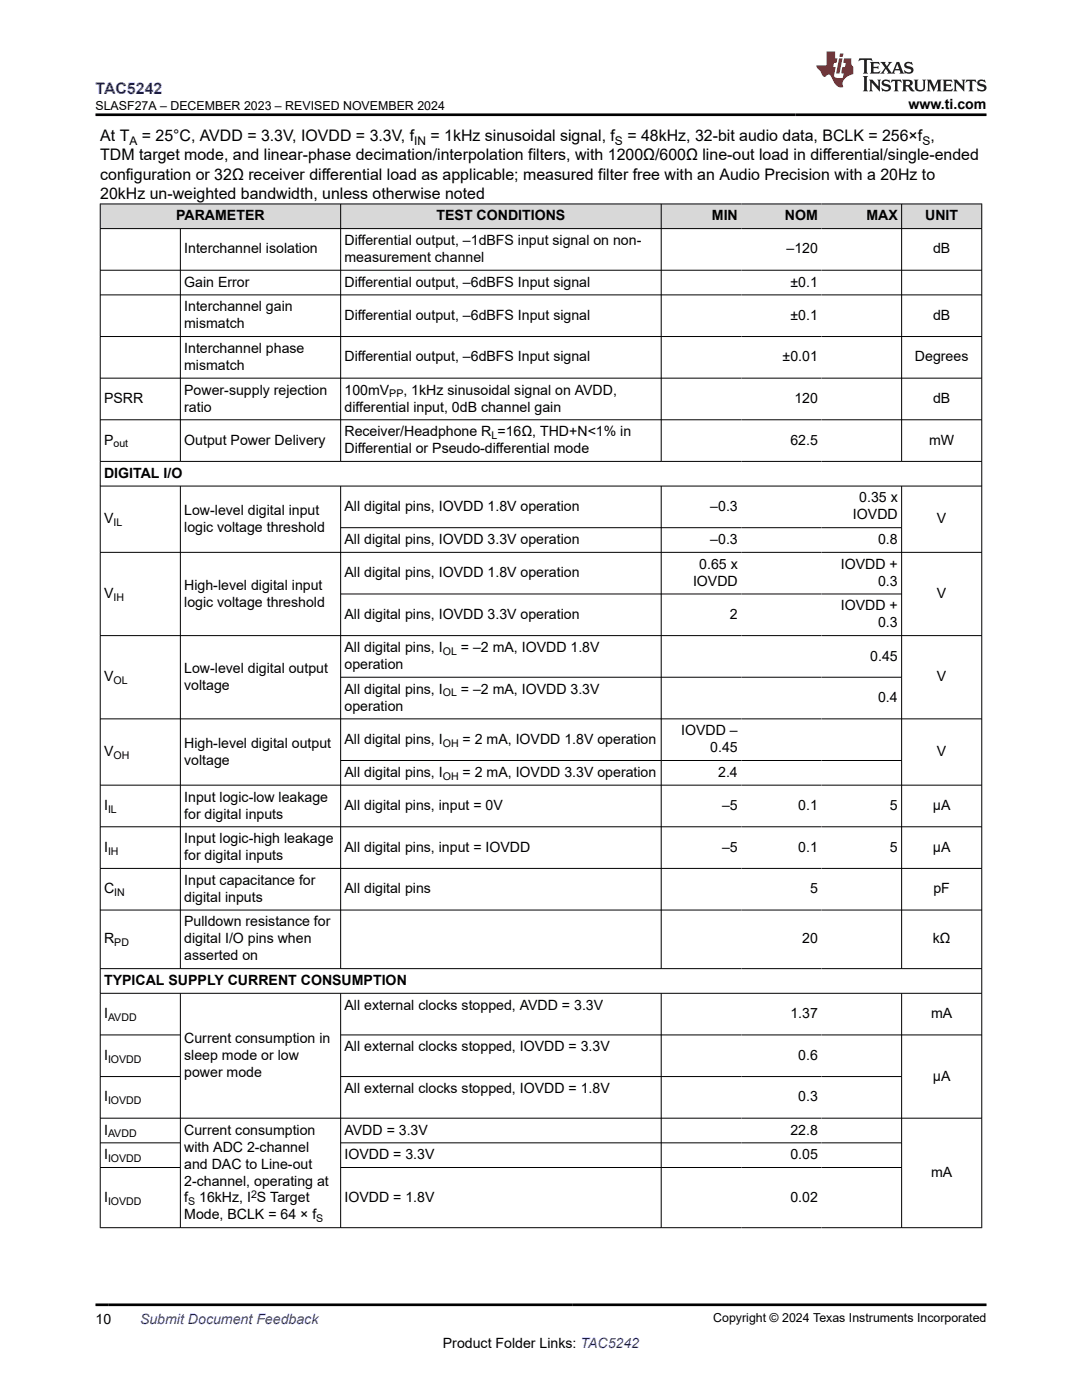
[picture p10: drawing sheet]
<svg xmlns="http://www.w3.org/2000/svg" width="216mm" height="279mm" viewBox="0 0 216 279" stroke-linecap="round" stroke-linejoin="round" font-family="sans-serif">
<defs><g id="words">
<text font-size="3.2" fill="#00f" x="19.1" y="18.7">TAC5242</text>
<g font-size="3.2">
<text x="20" y="28.2">At T</text>
<text x="28.3" y="28.2">= 25°C, AVDD = 3.3V, IOVDD = 3.3V, f</text>
<text x="85.9" y="28.2">= 1kHz sinusoidal signal, f</text>
<text x="125.2" y="28.2">= 48kHz, 32-bit audio data, BCLK = 256×f ,</text>
<text x="20" y="32">TDM target mode, and linear-phase decimation/interpolation filters, with 1200Ω/600Ω line-out load in differential/single-ended</text>
<text x="20" y="35.8">configuration or 32Ω receiver differential load as applicable; measured filter free with an Audio Precision with a 20Hz to</text>
<text x="20" y="39.6">20kHz un-weighted bandwidth, unless otherwise noted</text>
</g>
<g font-size="2.8">
<text x="181.3" y="21.8">www.ti.com</text>
<text x="35.2" y="44">PARAMETER</text>
<text x="87.1" y="44">TEST CONDITIONS</text>
<text x="142" y="44">MIN</text>
<text x="156.6" y="44">NOM</text>
<text x="172.9" y="44">MAX</text>
<text x="184.6" y="44">UNIT</text>
<text x="36.8" y="50.6">Interchannel isolation</text>
<text x="68.7" y="48.9">Differential output, –1dBFS input signal on non-</text>
<text x="68.7" y="52.3">measurement channel</text>
<text x="156.9" y="50.6">–120</text>
<text x="186.2" y="50.6">dB</text>
<text x="36.8" y="57.2">Gain Error</text>
<text x="68.7" y="57.2">Differential output, –6dBFS Input signal</text>
<text x="157.7" y="57.2">±0.1</text>
<text x="36.8" y="62.1">Interchannel gain</text>
<text x="36.8" y="65.5">mismatch</text>
<text x="68.7" y="63.8">Differential output, –6dBFS Input signal</text>
<text x="157.7" y="63.8">±0.1</text>
<text x="186.2" y="63.8">dB</text>
<text x="36.8" y="70.4">Interchannel phase</text>
<text x="36.8" y="73.8">mismatch</text>
<text x="68.7" y="72.1">Differential output, –6dBFS Input signal</text>
<text x="156.2" y="72.1">±0.01</text>
<text x="182.6" y="72.1">Degrees</text>
<text x="20.8" y="80.4">PSRR</text>
<text x="36.8" y="78.7">Power-supply rejection</text>
<text x="36.8" y="82.1">ratio</text>
<text x="68.7" y="78.7">100mV</text>
<text x="68.7" y="82.1">differential input, 0dB channel gain</text>
<text x="80.5" y="78.7">, 1kHz sinusoidal signal on AVDD,</text>
<text x="158.5" y="80.4">120</text>
<text x="186.2" y="80.4">dB</text>
<text x="20.8" y="88.7">P</text>
<text x="36.8" y="88.7">Output Power Delivery</text>
<text x="68.7" y="87">Receiver/Headphone R =16Ω, THD+N&lt;1% in</text>
<text x="157.7" y="88.7">62.5</text>
<text x="185.4" y="88.7">mW</text>
<text x="20.8" y="95.4">DIGITAL I/O</text>
<text x="68.7" y="90.4">Differential or Pseudo-differential mode</text>
<text x="68.7" y="102">All digital pins, IOVDD 1.8V operation</text>
<text x="141.7" y="102">–0.3</text>
<text x="171.5" y="100.3">0.35 x</text>
<text x="20.8" y="104.4">V</text>
<text x="36.8" y="102.7">Low-level digital input</text>
<text x="36.8" y="106.1">logic voltage threshold</text>
<text x="170.2" y="103.7">IOVDD</text>
<text x="187" y="104.4">V</text>
<text x="68.7" y="108.6">All digital pins, IOVDD 3.3V operation</text>
<text x="139.5" y="113.5">0.65 x</text>
<text x="141.7" y="108.6">–0.3</text>
<text x="167.8" y="113.5">IOVDD +</text>
<text x="175.2" y="108.6">0.8</text>
<text x="20.8" y="119.4">V</text>
<text x="36.8" y="117.7">High-level digital input</text>
<text x="68.7" y="115.2">All digital pins, IOVDD 1.8V operation</text>
<text x="138.3" y="116.9">IOVDD</text>
<text x="175.2" y="116.9">0.3</text>
<text x="187" y="119.4">V</text>
<text x="36.8" y="121">logic voltage threshold</text>
<text x="68.7" y="123.5">All digital pins, IOVDD 3.3V operation</text>
<text x="145.7" y="123.5">2</text>
<text x="167.8" y="121.8">IOVDD +</text>
<text x="175.2" y="125.2">0.3</text>
<text x="68.7" y="130.1">All digital pins, I</text>
<text x="92" y="130.1">= –2 mA, IOVDD 1.8V</text>
<text x="173.6" y="131.8">0.45</text>
<text x="20.8" y="136">V</text>
<text x="36.8" y="134.3">Low-level digital output</text>
<text x="36.8" y="137.7">voltage</text>
<text x="68.7" y="133.5">operation</text>
<text x="187" y="136">V</text>
<text x="68.7" y="138.4">All digital pins, I</text>
<text x="68.7" y="141.8">operation</text>
<text x="92" y="138.4">= –2 mA, IOVDD 3.3V</text>
<text x="175.2" y="140.1">0.4</text>
<text x="36.8" y="149.2">High-level digital output</text>
<text x="68.7" y="148.4">All digital pins, I</text>
<text x="92.3" y="148.4">= 2 mA, IOVDD 1.8V operation</text>
<text x="135.9" y="146.7">IOVDD –</text>
<text x="20.8" y="150.9">V</text>
<text x="36.8" y="152.6">voltage</text>
<text x="68.7" y="155">All digital pins, I</text>
<text x="92.3" y="155">= 2 mA, IOVDD 3.3V operation</text>
<text x="141.7" y="150.1">0.45</text>
<text x="143.3" y="155">2.4</text>
<text x="187" y="150.9">V</text>
<text x="20.8" y="161.7">I</text>
<text x="36.8" y="160">Input logic-low leakage</text>
<text x="68.7" y="161.7">All digital pins, input = 0V</text>
<text x="144.1" y="161.7">–5</text>
<text x="159.3" y="161.7">0.1</text>
<text x="177.6" y="161.7">5</text>
<text x="186.2" y="161.7">µA</text>
<text x="36.8" y="163.4">for digital inputs</text>
<text x="20.8" y="170">I</text>
<text x="36.8" y="168.3">Input logic-high leakage</text>
<text x="36.8" y="171.7">for digital inputs</text>
<text x="68.7" y="170">All digital pins, input = IOVDD</text>
<text x="144.1" y="170">–5</text>
<text x="159.3" y="170">0.1</text>
<text x="177.6" y="170">5</text>
<text x="186.2" y="170">µA</text>
<text x="20.8" y="178.3">C</text>
<text x="36.8" y="176.6">Input capacitance for</text>
<text x="36.8" y="180">digital inputs</text>
<text x="68.7" y="178.3">All digital pins</text>
<text x="161.6" y="178.3">5</text>
<text x="186.3" y="178.3">pF</text>
<text x="36.8" y="184.9">Pulldown resistance for</text>
<text x="20.8" y="188.3">R</text>
<text x="36.8" y="188.3">digital I/O pins when</text>
<text x="36.8" y="191.7">asserted on</text>
<text x="160.1" y="188.3">20</text>
<text x="186.1" y="188.3">kΩ</text>
<text x="20.8" y="196.6">TYPICAL SUPPLY CURRENT CONSUMPTION</text>
<text x="20.8" y="203.2">I</text>
<text x="68.7" y="201.5">All external clocks stopped, AVDD = 3.3V</text>
<text x="157.7" y="203.2">1.37</text>
<text x="185.8" y="203.2">mA</text>
<text x="36.8" y="208.1">Current consumption in</text>
<text x="68.7" y="209.8">All external clocks stopped, IOVDD = 3.3V</text>
<text x="20.8" y="211.5">I</text>
<text x="36.8" y="211.5">sleep mode or low</text>
<text x="36.8" y="214.9">power mode</text>
<text x="159.3" y="211.5">0.6</text>
<text x="186.2" y="215.7">µA</text>
<text x="20.8" y="219.8">I</text>
<text x="68.7" y="218.1">All external clocks stopped, IOVDD = 1.8V</text>
<text x="159.3" y="219.8">0.3</text>
<text x="20.8" y="226.4">I</text>
<text x="36.8" y="226.4">Current consumption</text>
<text x="68.7" y="226.4">AVDD = 3.3V</text>
<text x="157.7" y="226.4">22.8</text>
<text x="20.8" y="231.4">I</text>
<text x="36.8" y="229.8">with ADC 2-channel</text>
<text x="36.8" y="233.2">and DAC to Line-out</text>
<text x="68.7" y="231.4">IOVDD = 3.3V</text>
<text x="157.7" y="231.4">0.05</text>
<text x="20.8" y="239.8">I</text>
<text x="36.8" y="236.6">2-channel, operating at</text>
<text x="36.8" y="240">f</text>
<text x="39.7" y="240">16kHz, I S Target</text>
<text x="68.7" y="239.8">IOVDD = 1.8V</text>
<text x="157.7" y="239.8">0.02</text>
<text x="185.8" y="234.9">mA</text>
<text x="36.8" y="243.4">Mode, BCLK = 64 × f</text>
<text x="19.1" y="264.2">10</text>
<text x="88.4" y="269">Product Folder Links: TAC5242</text>
</g>
<text font-size="2.8" fill="#00f" x="27.9" y="264.2">Submit Document Feedback</text>
<g font-size="2.5">
<text x="19.1" y="21.9">SLASF27A – DECEMBER 2023 – REVISED NOVEMBER 2024</text>
<text x="142.3" y="263.9">Copyright © 2024 Texas Instruments Incorporated</text>
</g>
<g font-size="2.4">
<text x="25.8" y="28.9">A</text>
<text x="82.7" y="28.9">IN</text>
<text x="122.7" y="28.9">S</text>
<text x="184" y="28.9">S</text>
</g>
<g font-size="2.1">
<text x="77.7" y="79.3">PP</text>
<text x="22.6" y="89.3">out</text>
<text x="98.1" y="87.6">L</text>
<text x="22.6" y="105">IL</text>
<text x="22.6" y="119.9">IH</text>
<text x="88.3" y="130.7">OL</text>
<text x="22.6" y="136.5">OL</text>
<text x="88.3" y="139">OL</text>
<text x="88.3" y="149">OH</text>
<text x="22.6" y="151.5">OH</text>
<text x="88.3" y="155.6">OH</text>
<text x="21.6" y="162.2">IL</text>
<text x="21.6" y="170.5">IH</text>
<text x="22.8" y="178.8">IN</text>
<text x="22.8" y="188.8">PD</text>
<text x="21.6" y="203.8">AVDD</text>
<text x="21.6" y="212.1">IOVDD</text>
<text x="21.6" y="220.4">IOVDD</text>
<text x="21.6" y="227">AVDD</text>
<text x="21.6" y="231.9">IOVDD</text>
<text x="50.1" y="239">2</text>
<text x="21.6" y="240.4">IOVDD</text>
<text x="37.5" y="240.5">S</text>
<text x="63.1" y="243.9">S</text>
</g>
</g></defs>
<g fill="#d8d8d8">
<path d="M20 40.7h175.9v4.9h-175.9z" fill-rule="evenodd"/>
<path d="M20.1 40.8h47.8v4.8h-47.8z" fill-rule="evenodd"/>
<path d="M68 40.8h63.9v4.8h-63.9z" fill-rule="evenodd"/>
<path d="M132 40.8h15.9v4.8h-15.9z" fill-rule="evenodd"/>
<path d="M147.9 40.8h16v4.8h-16z" fill-rule="evenodd"/>
<path d="M163.9 40.8h15.9v4.8h-15.9z" fill-rule="evenodd"/>
<path d="M180 40.8h15.8v4.8h-15.8z" fill-rule="evenodd"/>
</g>
<g fill="none" stroke="#000" stroke-width=".2">
<path d="M19.9 40.7h176.1M19.9 45.6h176.1M19.9 53.9h176.1M19.9 58.9h176.1M20 40.6v204.5M36 45.6v46.5M68 40.6v51.5M131.9 40.6v51.5M179.9 40.6v51.5M195.9 40.6v204.5M19.9 67.2h176.1M19.9 75.5h176.1"/>
<path d="M19.9 83.8h176.1M19.9 92.1h176.1M19.9 97h176.1M36 97v96.4M68 97v96.4M131.9 97v96.4M179.9 97v96.4M19.9 110.2h176.1M68 105.3h112M68 118.5h112M19.9 126.9h176.1M68 135.2h112"/>
<path d="M19.9 143.5h176.1M19.9 156.7h176.1M68 151.8h112M19.9 165h176.1M19.9 173.3h176.1M19.9 181.6h176.1M19.9 193.3h176.1M19.9 198.2h176.1M36 198.2v46.9M68 198.2v46.9M131.9 198.2v46.9M179.9 198.2v46.9"/>
<path d="M19.9 206.5h16.2M19.9 214.9h16.2M68 206.5h128M68 214.9h112M19.9 228.1h16.2M19.9 233h16.2M68 228.1h112M68 233h112M196 223.2h-176.1M19.9 245h176.1"/>
</g>
<path d="M171.5 11.6l-.2 .6 .5-.2h.6v.1v2.2l-.2 .4h1l-.2-.4v-2.2v-.1h.5l.6 .2-.2-.6zM173.6 12.4l.2 .3v1.6l-.2 .4h1.9l.1-.6a1.08 1.08 0 0 1-1.3 .2v-.7h.6l.4 .2v-.7l-.4 .2h-.6v-.5l.2-.2a1 1 0 0 1 1 .3l-.1-.5zM175.7 12.4l.9 1.1-1 1.2h.9l-.2-.2 .5-.8 .4 .8-.2 .2h1.6l-.2-.2 .2-.5h.9l.1 .5-.1 .2h.9l-.2-.4-.8-1.9h-.5l-.9 2.1-.9-1.1 .9-1h-.8l.2 .2-.4 .6-.4-.6 .2-.2zM179 12.8l.4 1h-.7zM180.7 12.5a.65 .65 0 0 0-.2 .7 .65 .65 0 0 0 .6 .5l.6 .1 .1 .3a.79 .79 0 0 1-.7 .4 .79 .79 0 0 1-.7-.5l.1 .7 .2-.1a.93 .93 0 0 0 1.1 0 .93 .93 0 0 0 .4-.9 1.46 1.46 0 0 0-1.2-.6l-.1-.3a1.09 1.09 0 0 1 1.2 .2l-.2-.6-.1 .1-.5-.2zM172.2 15.2l.2 .4v2.2l-.2 .4h1l-.2-.4v-2.2l.2-.4zM173.4 15.9l.2 .4v1.5l-.2 .4h.8l-.3-.4 .1-1.3 1.6 1.8v-2l.2-.4h-.7l.1 .2 .1 1.1-1.2-1.3zM176.2 16a.65 .65 0 0 0-.2 .8 .65 .65 0 0 0 .6 .4l.6 .2 .1 .2a.79 .79 0 0 1-.7 .4 .79 .79 0 0 1-.7-.5l.1 .7 .2-.1a.93 .93 0 0 0 1.1 .1 .93 .93 0 0 0 .4-1 1.46 1.46 0 0 0-1.2-.5l-.1-.4a1.09 1.09 0 0 1 1.2 .2l-.1-.6-.2 .1-.5-.1zM177.9 15.9l-.1 .6a.63 .63 0 0 1 .8-.3v1.6l-.3 .4h1l-.2-.4v-1.6a.66 .66 0 0 1 .8 .3l-.1-.6zM180 15.9l.2 .4v1.5l-.2 .4h1l-.2-.2-.1-.7h.5l.1 .2a.79 .79 0 0 0 1.2 .6l-1-.9a.61 .61 0 0 0 .6-.6 .61 .61 0 0 0-.5-.7zM180.8 16.2h.1a.47 .47 0 0 1 .5 .1 .47 .47 0 0 1 .1 .5l-.1 .1-.7 .1zM182.3 15.9l.2 .2a2.27 2.27 0 0 0 .4 2 1.04 1.04 0 0 0 1.7-.7v-1.3l.2-.2h-.8l.2 .4v1.1a.6 .6 0 0 1-.6 .6 .6 .6 0 0 1-.6-.6v-1.1l.3-.4zM184.9 15.9l.2 .4v1.5l-.2 .4h.8l-.3-.4v-1.4l.9 1.9 .9-1.9v1.4l-.3 .4h1l-.2-.4v-1.5l.2-.4h-.8l-.7 1.5-.6-1.5zM188.1 15.9l.2 .4v1.5l-.2 .4h1.9l.1-.6a1.09 1.09 0 0 1-1.3 .2v-.7h.6l.4 .2v-.6l-.4 .2h-.6v-.6l.2-.1a1.01 1.01 0 0 1 1 .3l-.1-.6zM190.2 15.9l.3 .4v1.5l-.3 .4h.8l-.2-.4v-1.3l1.6 1.8v-2l.2-.4h-.7l.2 .2v1.1l-1.2-1.3zM192.8 15.9l-.1 .6a.63 .63 0 0 1 .8-.3v1.6l-.3 .4h1l-.2-.4v-1.6a.66 .66 0 0 1 .8 .3l-.1-.6zM195.2 16a.65 .65 0 0 0-.2 .8 .65 .65 0 0 0 .6 .4l.6 .2 .2 .2a.79 .79 0 0 1-.7 .4 .79 .79 0 0 1-.7-.5l.1 .7 .2-.1a.93 .93 0 0 0 1 .1 .93 .93 0 0 0 .5-1 1.46 1.46 0 0 0-1.3-.5v-.4a1.09 1.09 0 0 1 1.2 .2l-.2-.6-.2 .1-.5-.1z" fill="#231f20"/>
<path d="M164.9 10.3v2.7h-2l.1 .4 .8 1a.95 .95 0 0 0 1 .9 .59 .59 0 0 1 .5-.4 .59 .59 0 0 1 .5 .3l.4 .8a1.59 1.59 0 0 0 2.1 1.4 1.61 1.61 0 0 1 1-2.3l1-.3-.1-1.5a1.59 1.59 0 0 1-.3-1.7h-1.5l-.2 .9h.6l-.2 .9h-.5l-.2 .9v.3l.4 .1-.1 .9h-.7a.73 .73 0 0 1-1-.7l.3-1.5h-.5l.1-.9h.5l.2-.9h-.5v-1.3zM167.4 11.6l-.6 3.1h.7l.6-3.1zM167.6 10.7l-.1 .6h.7l.1-.6z" fill="#ed1c24"/>
<path d="M19.1 22.9h177.8M19.1 260.4h177.8" fill="none" stroke="#000" stroke-width=".53"/>
<use href="#words"/>
</svg>
